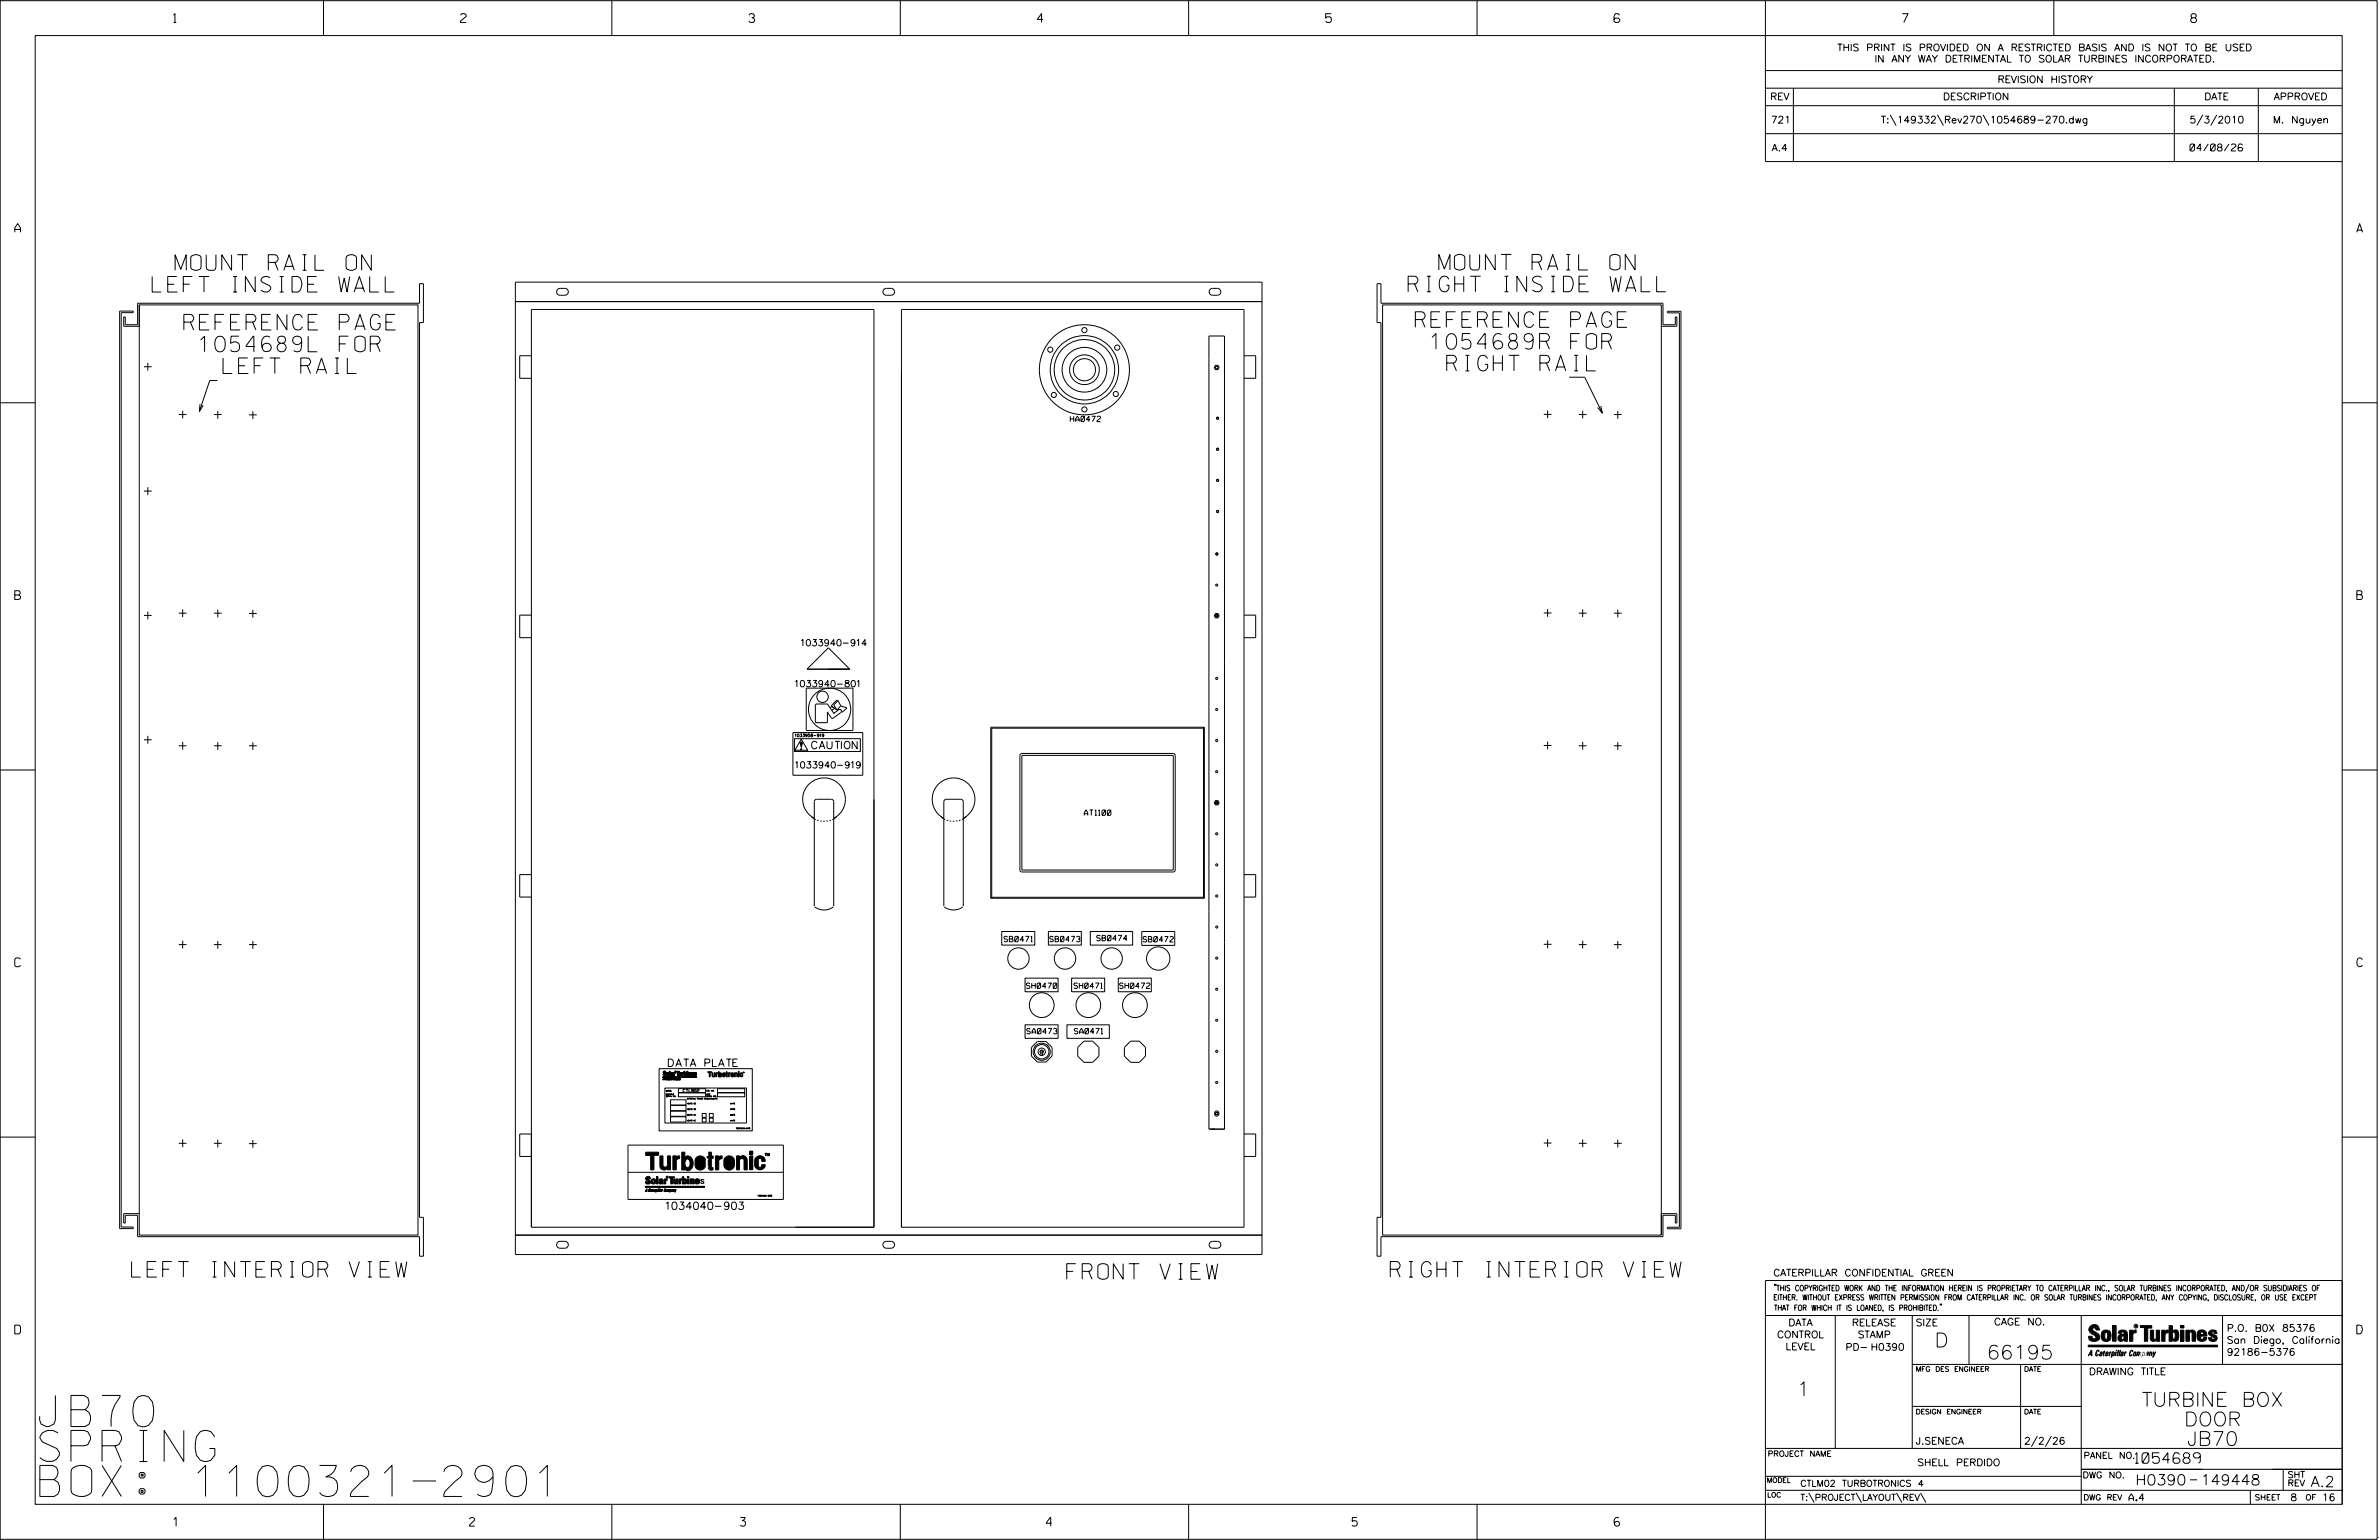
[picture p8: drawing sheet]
<svg xmlns="http://www.w3.org/2000/svg" width="864mm" height="559mm" viewBox="0 0 864 559" stroke-linecap="round" stroke-linejoin="round" font-family="sans-serif">
<defs><g id="words">
<g font-size="11.3">
<text x="14.5" y="517.6">JB70</text>
<text x="14.5" y="530.3">SPRING</text>
<text x="14.5" y="543">BOX: 1100321-2901</text>
</g>
<g font-size="5.6">
<text x="63.6" y="98.1">MOUNT RAIL ON</text>
<text x="522.3" y="98">MOUNT RAIL ON</text>
<text x="55.3" y="106">LEFT INSIDE WALL</text>
<text x="511.2" y="105.9">RIGHT INSIDE WALL</text>
<text x="66.8" y="119.7">REFERENCE PAGE</text>
<text x="513.8" y="118.8">REFERENCE PAGE</text>
<text x="72.4" y="127.6">1054689L FOR</text>
<text x="519.4" y="126.7">1054689R FOR</text>
<text x="81" y="135.5">LEFT RAIL</text>
<text x="525.2" y="134.6">RIGHT RAIL</text>
<text x="47.8" y="463.4">LEFT INTERIOR VIEW</text>
<text x="387.2" y="464.2">FRONT VIEW</text>
<text x="504.7" y="463.4">RIGHT INTERIOR VIEW</text>
</g>
<g font-size="5.1">
<text x="702.3" y="488.8">D</text>
<text x="721.2" y="493.2">66195</text>
<text x="652.2" y="506.5">1</text>
<text x="777.5" y="510.3">TURBINE BOX</text>
<text x="792.8" y="517.4">DOOR</text>
<text x="793.9" y="524.5">JB70</text>
</g>
<g font-size="3.8">
<text x="775.1" y="531">1054689</text>
<text x="775.2" y="538.9">H0390</text>
<text x="798.8" y="538.9">149448</text>
<text x="838.8" y="539.5">A.2</text>
</g>
<g font-size="3.2">
<text x="63" y="8.2">1</text>
<text x="167.2" y="8.2">2</text>
<text x="271.8" y="8.2">3</text>
<text x="376.5" y="8.2">4</text>
<text x="481.2" y="8.2">5</text>
<text x="690.6" y="8.2">7</text>
<text x="795.3" y="8.2">8</text>
<text x="5.4" y="84.3">A</text>
<text x="855.5" y="84.3">A</text>
<text x="5.4" y="217.5">B</text>
<text x="855.6" y="217.5">B</text>
<text x="5.4" y="350.8">C</text>
<text x="855.6" y="350.8">C</text>
<text x="5.4" y="484">D</text>
<text x="855.6" y="484">D</text>
<text x="62.8" y="553.8">1</text>
<text x="170.4" y="553.8">2</text>
<text x="268.8" y="553.8">3</text>
<text x="379.8" y="553.8">4</text>
<text x="490.8" y="553.8">5</text>
<text x="585.9" y="553.8">6</text>
</g>
<g font-size="2.7">
<text x="294.6" y="271.7">CAUTION</text>
<text x="242.6" y="387">DATA PLATE</text>
<text x="241.8" y="438.9">1034040-903</text>
</g>
<g font-size="2.5">
<text x="666.9" y="18.5">THIS PRINT IS PROVIDED ON A RESTRICTED BASIS AND IS NOT TO BE USED</text>
<text x="680.5" y="22.6">IN ANY WAY DETRIMENTAL TO SOLAR TURBINES INCORPORATED.</text>
<text x="725.1" y="30">REVISION HISTORY</text>
<text x="642.6" y="36.3">REV</text>
<text x="705.3" y="36.3">DESCRIPTION</text>
<text x="800.2" y="36.3">DATE</text>
<text x="825.4" y="36.3">APPROVED</text>
<text x="642.9" y="44.7">721</text>
<text x="682.8" y="44.7">T:\149332\Rev270\1054689-270.dwg</text>
<text x="794.8" y="44.7">5/3/2010</text>
<text x="825.1" y="44.7">M. Nguyen</text>
<text x="643.2" y="54.8">A.4</text>
<text x="795" y="54.8">04/08/26</text>
<text x="643.8" y="463">CATERPILLAR CONFIDENTIAL GREEN</text>
<text x="645.1" y="485.5">CONTROL</text>
<text x="649.2" y="481.1">DATA</text>
<text x="672.3" y="481.1">RELEASE</text>
<text x="674.4" y="485.5">STAMP</text>
<text x="695.4" y="481.1">SIZE</text>
<text x="723.8" y="480.8">CAGE NO.</text>
<text x="808.4" y="483.1">P.O. B0X 85376</text>
<text x="648.2" y="489.8">LEVEL</text>
<text x="669.9" y="490">PD- H0390</text>
<text x="808.4" y="487.5">San Diego, California</text>
<text x="808.4" y="491.8">92186-5376</text>
<text x="758.3" y="498.9">DRAWING TITLE</text>
<text x="695.4" y="524.1">J.SENECA</text>
<text x="734.8" y="524.1">2/2/26</text>
<text x="696" y="531.9">SHELL PERDIDO</text>
<text x="772.8" y="544.6">A.4</text>
<text x="831.4" y="544.6">8</text>
<text x="842.9" y="544.6">16</text>
</g>
<g font-size="2.3">
<text x="290.9" y="234.4">1033940-914</text>
<text x="288.7" y="249.2">1033940-801</text>
<text x="288.8" y="278.7">1033940-919</text>
<text x="756.4" y="529.2">PANEL NO.</text>
<text x="653.5" y="539.4">CTLM02 TURBOTRONICS 4</text>
<text x="756" y="536.3">DWG NO.</text>
<text x="830.4" y="539.3">REV</text>
<text x="830.4" y="536.2">SHT</text>
<text x="653.5" y="544.5">T:\PROJECT\LAYOUT\REV\</text>
</g>
<g font-size="2">
<text x="388.5" y="153">HA0472</text>
<text x="393.6" y="295.9">AT1100</text>
<text x="364.5" y="341.7">SB0471</text>
<text x="381.1" y="341.7">SB0473</text>
<text x="398.1" y="341.4">SB0474</text>
<text x="414.9" y="341.8">SB0472</text>
<text x="372.6" y="358.7">SH0470</text>
<text x="389.8" y="358.7">SH0471</text>
<text x="406.4" y="358.7">SH0472</text>
<text x="372.7" y="375.1">SA0473</text>
<text x="390" y="375.1">SA0471</text>
<text x="643.8" y="468.4">&quot;THIS COPYRIGHTED WORK AND THE INFORMATION HEREIN IS PROPRIETARY TO CATERPILLAR INC., SOLAR TURBINES INCORPORATED, AND/OR SUBSIDIARIES OF</text>
<text x="643.8" y="471.8">EITHER. WITHOUT EXPRESS WRITTEN PERMISSION FROM CATERPILLAR INC. OR SOLAR TURBINES INCORPORATED, ANY COPYING, DISCLOSURE, OR USE EXCEPT</text>
<text x="644" y="475.6">THAT FOR WHICH IT IS LOANED, IS PROHIBITED.&quot;</text>
<text x="641.7" y="528.5">PROJECT NAME</text>
<text x="756.3" y="544.3">DWG REV</text>
<text x="818.5" y="544.3">SHEET</text>
<text x="836.9" y="544.3">OF</text>
</g>
<g font-size="1.8">
<text x="695.4" y="497.6">MFG DES ENGINEER</text>
<text x="734.8" y="497.6">DATE</text>
<text x="695.4" y="513.1">DESIGN ENGINEER</text>
<text x="734.8" y="513.1">DATE</text>
<text x="641.3" y="538">MODEL</text>
<text x="641.5" y="543.3">LOC</text>
</g>
<text font-size="1.1" x="248" y="396.3">CTLM02</text>
<text font-size="1" x="288.6" y="267.4">1033958-919</text>
<text font-size=".9" x="775.1" y="481.7">R</text>
<text font-size=".5" x="267.1" y="409.7">1034040-916</text>
<g font-size=".4">
<text x="241.7" y="396">MODEL</text>
<text x="241.7" y="397.3">CONSOLE</text>
<text x="241.7" y="398">SERIAL NO.</text>
<text x="249.4" y="398.9">EXTERNAL POWER REQUIREMENTS</text>
<text x="249.4" y="400.6">VOLTS DC</text>
<text x="256.4" y="396">S.O. NO.</text>
<text x="256.4" y="397.3">UNIT</text>
<text x="265.1" y="400.6">AMPS</text>
<text x="249.4" y="402.7">VOLTS DC</text>
<text x="249.4" y="404.8">VOLTS AC</text>
<text x="249.4" y="406.8">VOLTS AC</text>
<text x="265.1" y="402.7">AMPS</text>
<text x="265.1" y="404.8">AMPS</text>
<text x="265.1" y="406.8">AMPS</text>
</g>
<text font-size=".2" x="245" y="388.9">R</text>
</g></defs>
<g fill="none" stroke="#000" stroke-width=".36">
<path d="M.1 .2h862.8v558.4h-862.8zM12.8 12.9h837.4v533h-837.4zM117.4 .2v12.7M222.1 .2v12.7M326.8 .2v12.7M431.5 .2v12.7M536.2 .2v12.7M587.9 5.5l-.5-.5h-1l-.5 1v1.7l.5 .4h1l.6-.4v-.6l-.6-.5h-1l-.5 .5M640.9 .2v58.4h209.3M745.6 .2v12.7M640.9 25.6h209.3M640.9 32h209.3"/>
<path d="M640.9 38.3h209.3M651 32v26.6M789.3 32v26.6M819.8 32v26.6M640.9 48.5h209.3M686.2 41.7l2.1 3.8M703.3 41.7l2.2 3.8M719.9 41.7l2.1 3.8M799.6 41.7l-2.1 3.8M804.7 41.7l-2.2 3.8M43.4 112.9h5v.6h-4.4v331.7h4.4v.6h-5zM50.6 110.6h101.1v337.6h-101.1z"/>
<path d="M50.6 110.6v7.8h-5.7v-3.4h.6v2.8h4.5v-7.8h102.3v-7.1h1.4v14.2h-1.4v324.6h1.4v14.1h-1.4v-7.1h-102.3v-7.7h-4.5v2.8h-.6v-3.4h5.7M187.1 109.4h271v338.8h-271zM187.1 102.4h271v7h-271zM192.9 112.3h124.4v333h-124.4zM202.6 104.9l2.4-.3a1.25 1.25 0 0 1 1.3 1.3 1.25 1.25 0 0 1-1.3 1.2h-1.7a1.26 1.26 0 0 1-1.2-.8 1.26 1.26 0 0 1 .5-1.4zM321 104.9l2.5-.3a1.25 1.25 0 0 1 1.2 1.3 1.25 1.25 0 0 1-1.2 1.2h-1.8a1.25 1.25 0 0 1-1.1-.8 1.25 1.25 0 0 1 .4-1.4zM327.2 112.3h124.4v333h-124.4zM439.4 104.9l2.5-.3a1.25 1.25 0 0 1 1.3 1.3 1.25 1.25 0 0 1-1.3 1.2h-1.7a1.25 1.25 0 0 1-1.2-.8 1.25 1.25 0 0 1 .4-1.4zM501.9 110.6h101.2v337.6h-101.2zM603.1 118.4h5.6v-3.4h-.5v2.8h-4.5v-7.8h-102.4v-7.1h-1.4v14.2h1.4v324.6h-1.4v14.1h1.4v-7.1h102.4v-7.7h4.5v2.8h.5v-3.4h-5.6v7.8M605.3 113h4.9v332.9h-4.9v-.6h4.3v-331.8h-4.3zM52.2 133.1h2.8"/>
<path d="M53.7 131.7v2.8M79 138.1h-2.9l-3.7 11.2M192.9 129.1h-4.2v8.2h4.2M438.9 121.9h5.6v287.8h-5.6zM441.2 132.6h.9l.5 .7-.5 .8h-.9l-.4-.8zM451.6 129.1h4.2v8.2h-4.2M569.6 136.9h5.7l6.4 13M.1 146.2h12.7M64.9 150.4h2.8M66.3 149v2.8M72.6 146.6l-.2 2.7 1.4-2.3M77.6 150.4h2.9"/>
<path d="M79.1 149.1v2.8M90.4 150.5h2.8M91.8 149.2v2.8M560.4 150.4h2.8M561.8 148.9v2.8M573.1 150.4h2.8M574.5 149v2.8M581.1 147.3l.6 2.6-1.7-2M585.9 150.4h2.8M587.3 149.1v2.8M850.2 146.2h12.7M52.2 178.2h2.8"/>
<path d="M53.7 176.8v2.8M52.2 223.3h2.8M53.7 221.9v2.8M64.9 222.5h2.8M66.3 221.1v2.8M77.6 222.5h2.9M79.1 221.2v2.8M90.4 222.6h2.8M91.8 221.3v2.8M192.9 223.2h-4.2v8.2h4.2M300.7 235.1l7.8 7.7h-15.6zM441.2 222.6h.9l.5 .8-.5 .8h-.9l-.4-.8z"/>
<path d="M451.6 223.2h4.2v8.2h-4.2M560.4 222.4h2.8M561.8 221v2.8M573.1 222.5h2.8M574.5 221.1v2.8M585.9 222.5h2.8M587.3 221.2v2.8M292.7 249.7h16.9v15.4h-16.9zM296.6 255.4h3.8l2.4 3.6M296.7 255.4l-.7 .5v6.3h4.4v-3.9M300.3 258.3l1.7 2.4 3.2-2.1a.65 .65 0 0 0 .1-1 .65 .65 0 0 0-1 .1l-1.7 1.1M301.3 256.7l.8-.3 .9 .7-1.1 .6"/>
<path d="M303.8 257.6l.4 .2M304.1 254.4l-.3-.4-2.1 2.1 2.1 1.5M305.2 256.1l-1.4 1.5M305.2 256.1l-1-1.9-1.6 1.6 1.2 1.8M305.2 256.1l2.2 .8-1.7 1.6M.1 279.4h12.7M52.2 268.4h2.8M53.7 267v2.8M64.9 270.6h2.8M66.3 269.2v2.8M77.6 270.6h2.9M79.1 269.3v2.8"/>
<path d="M90.4 270.6h2.8M91.8 269.3v2.8M287.8 265.8h25.4v15.5h-25.4zM288.4 268h23.9v4.7h-23.9zM290.7 271.9l.1 .1M290.7 271.8l.3 .2M290.7 271.9l.1-.2 .2 .3M290.7 271.9v.1M290.8 272l.3-.2zM290.8 271.8l.2 .2M290.9 268.2l2.3 4h-4.7zM290.9 271.7l-.2 .3"/>
<path d="M291 271.9l-.3 .1M291 272h.1M291.1 271.9l-.1 .1M291.3 269.8l-.8 .5M370.4 273.6l.5-.2h55l.5 .2 .2 .5v41.6l-.2 .5-.5 .2h-55l-.5-.2-.2-.5v-41.6zM370.9 274.1h55v41.6h-55zM436.9 264.2v61.4M436.9 264.2h-76.9v61.4M437.2 263.9l-.3 .3M437.2 263.9v62M437.2 263.9h-77.5v62M560.4 270.5h2.8"/>
<path d="M561.8 269.1v2.8M573.1 270.6h2.8M574.5 269.2v2.8M585.9 270.6h2.8M587.3 269.3v2.8M850.2 279.4h12.7M294.5 296.3l1.6 1.1M295.6 296.9a7.8 7.8 0 0 1-2.5-11.8 7.8 7.8 0 0 1 12 0 7.8 7.8 0 0 1-2.5 11.8M296.7 297.6l.5 .1M297.7 297.9l.6 .1M298.8 298h.6M300.5 297.9l-.5 .1"/>
<path d="M301.6 297.6l-.5 .1M303.7 296.3l-1.5 1.1M341.5 296.3l1.6 1.1M342.6 296.9a7.8 7.8 0 0 1-2.5-11.8 7.8 7.8 0 0 1 12.1 0 7.8 7.8 0 0 1-2.5 11.8M343.6 297.6l.6 .1M344.7 297.9l.6 .1M345.9 298h.5M347.6 297.9l-.6 .1M348.7 297.6l-.6 .1M350.8 296.3l-1.6 1.1M441.2 290.5h.9l.5 .8-.5 .8h-.9l-.4-.8zM192.9 317.4h-4.2v8.1h4.2"/>
<path d="M451.6 317.4h4.2v8.1h-4.2M295.6 328.8v-37.9l.3-.6 .6-.3h5.3l.6 .3 .2 .6v37.9M295.7 329.1a5.6 5.6 0 0 0 6.8 0M342.6 328.8v-37.9l.3-.6 .6-.3h5.3l.6 .3 .3 .6v37.9M342.8 329.1a5.6 5.6 0 0 0 6.7 0M359.7 325.9h77.5M360 325.6l-.3 .3M360 325.6h76.9M363.6 338h12v4.9h-12zM380.6 338h11.9v4.9h-11.9zM395.8 338h15.4v4.9h-15.4zM414.5 338h11.9v5h-11.9z"/>
<path d="M436.9 325.6l.3 .3M64.9 342.8h2.8M66.3 341.3v2.9M77.6 342.8h2.9M79.1 341.5v2.8M90.4 342.8h2.8M91.8 341.5v2.8M372.1 354.9h12v5h-12zM389 354.9h12v5h-12zM405.9 354.9h12v5h-12zM560.4 342.7h2.8M561.8 341.2v2.9"/>
<path d="M573.1 342.8h2.8M574.5 341.3v2.9M585.9 342.8h2.8M587.3 341.5v2.8M372.1 371.9h12v4.9h-12zM387.3 371.9h15.4v4.9h-15.4zM239.3 387.8h33.8v22.6h-33.8zM240.6 390.8l12.3 .1zM240.6 390.7l12.3 .2zM240.7 390.7l12.2 .2zM240.7 390.8h12.2M240.8 388.8h.8l.1 .3-.5-.2-.2 .2 .6 .4-.1 .6h-.8v-.4l.5 .3 .2-.2-.7-.7z"/>
<path d="M240.9 391.3v.5h-.3zM240.9 391.3l-.2 .4zM240.9 391.2l.1 .6h-.4zM240.9 391.3l-.1 .3zM241.4 394.8h29.6v12.7h-29.6zM241.9 391.7h.1M241.8 391.5l.2-.1-.1 .4-.2-.1 .2-.3zM241.8 391.5l.1 .3h-.2zM241.9 391.6h.1M242.1 391.4v.4zM242.1 391.3v.5zM242.3 391.6h.1"/>
<path d="M242.3 390v-.9l.3 .1 .1 .9-.4 .2 .4-.2 .1-.4-.1-.3-.4-.2v.9M242.4 391.4l-.1 .4zM242.3 391.5h.1M242.4 391.4v.4zM242.6 391.4v.4zM242.7 391.4l-.1 .4zM242.9 391.4l.2 .3-.4 .3zM242.9 391.5v.3zM242.9 388.8h.3v1.4h-.3zM242.9 391.4l.2 .2-.3 .3zM243 388.7h.3v1.5h-.3zM243 391.4v.3z"/>
<path d="M243.2 391.4l-.1 .4zM243.3 391.3h.1M243.3 391.4l-.1 .4zM243.4 399.1h5.6v1.9h-5.6zM243.5 391.3l-.2 .5zM243.5 391.2l-.2 .6zM243.5 389.3h.8l.1 .9h-.3l-.1-.9zM243.6 391.3l-.1 .5zM243.7 391.2l-.2 .6zM243.7 391.5l.2-.1-.1 .4zM243.7 391.7l.2-.1zM243.7 391.7l.2-.2z"/>
<path d="M243.7 391.5l.2-.1v.4zM244 389.6v-.2h-.5l.7-.1 .1 .9h-.3v-.6M244 389.9h-.3l.3-.3h-.4l-.2 .5h.7M244.1 389.9h-.4l.4-.4-.5 .1-.1 .4h.6M244.1 391.4l-.1 .4zM244.5 389.2h.6l-.3 1h-.3zM244.5 389.1h.7l-.3 1.1h-.4zM244.7 391.3l.1 .1h-.2v.5zM244.7 391.2l.2 .2-.2-.1-.1 .5zM245 391.5l-.1 .3zM245 391.4v.3zM245 388.7h.3v.2h-.3z"/>
<path d="M245.3 391.4l.3 .1-.1 .3v-.3l-.3 .3zM245.3 391.4h.3v.4v-.4l-.4 .4zM245.5 388.8h1.1v.2h-.4v1.2h-.3v-1.2h-.4zM245.5 388.7h1.2v.3h-.4v1.2h-.4v-1.2h-.4zM245.8 391.4l.2 .3-.4 .3zM245.8 391.5l.1 .3zM245.9 391.4l-.1 .3zM246.1 391.7l.1-.1zM246.1 391.7l.2-.2zM246.1 391.5l.1 .3h-.2zM246.2 391.4l.1 .4-.2-.1zM246.3 395h9.8v1.5h-9.8z"/>
<path d="M246.3 396.6h9.8v1.4h-9.8zM246.5 391.4l.1 .4v-.3l-.3 .3zM246.5 389.2h.3l.1 .9 .1-.9h.4v1h-.8zM246.5 389.1h.3l.1 .9 .2-.9h.3v1.1l-.8-.1zM246.5 391.4l.1 .4v-.4l-.2 .4zM246.7 391.4l.1 .4 .2-.4-.3 .6zM246.8 391.4v.3l.2-.3-.3 .5zM247.5 389.2h.7l-.3 1h-.4zM247.6 389.1h.6l-.3 1.1h-.3zM248.2 388.8h.4v1.4h-.4zM248.3 388.7h.3v1.5h-.3zM248.6 389.3l.5 .1-.1 .8-.4-.1v-.2l.2 .1v-.5h-.2z"/>
<path d="M248.7 389.1l.5 .2-.1 .9-.5-.1v-.3l.2 .1zM249.3 389.2h.4v1h-.4zM249.3 388.8l.4 .2zM249.4 389.1h.3v1.1h-.3zM249.4 388.7l.3 .2zM249.8 389.2l.8 .1 .1 .9h-.3v-.8h-.2v.8h-.4zM249.9 389.1l.8 .1 .1 1h-.4v-.9l-.2 .9h-.3zM250.9 389.4l.5-.2-.1 .9 .5-.2a.53 .53 0 0 1-.8 .3 .53 .53 0 0 1-.1-.8zM251 389.3l.4-.2-.1 .9 .5-.1a.52 .52 0 0 1-.7 .2 .52 .52 0 0 1-.1-.8zM251.4 389.2l.3 .2 .1 .4h-.6l.3-.2zM251.4 389.1l.4 .2v.4h-.6l.3-.1zM252 389.4l.7-.1 .1 .2h-.5l.5 .5a.46 .46 0 0 1-.4 .3 .46 .46 0 0 1-.4-.4l.5 .1z"/>
<path d="M252.1 389.2h.6l.2 .3-.6-.1 .6 .5a.46 .46 0 0 1-.5 .3 .46 .46 0 0 1-.4-.3h.6l-.6-.4zM256.8 397.6h-.3l.3 .3h-.3M256.9 397.8h.2M257 388.9h1.3v.3h-.5v1.5h-.3v-1.5h-.5zM257.1 388.9l-.1 .1M257.2 397.5h-.3v.5h.3M257.3 397.8l.3-.1-.3-.2v.5M257.5 397.8l.1 .2M257.8 397.5v.5M257.8 390.2l-.3 .4M257.9 398l.1-.5 .2 .5M257.9 397.9h.2"/>
<path d="M258.3 397.5v.5h.3M258.4 389.3h.4l.1 1.1 .3-.1 .1-1h.3v1.4l-1-.1zM259.1 390.4v.1M259.4 397.5v.5l-.3-.5v.5M259.9 389.3h.7v.3l-.4 .1v1h-.3zM260 397.9h.1M260.2 389.9l-.3 .4M260.5 395h9.8v1.5h-9.8zM260.5 396.6h9.8v1.4h-9.8zM260.8 388.9h.3v.6a.72 .72 0 0 1 1 .4 .72 .72 0 0 1-.5 .9h-.8zM262.3 389.5l.5-.2 .4 .2 .1 .8-.3 .4-.7-.1zM262.7 389.6l.3 .1-.2 .8z"/>
<path d="M263 390.3h.1M263.6 388.9h.3l.2 .4-.1 1.5-.4-.3zM264.1 390.5h.1M264.4 389.3h.7v.3l-.3 .1v1h-.4zM265.4 389.5l.5-.2 .5 .4v.6l-.3 .4h-.5l-.3-.4zM265.7 389.6l.3 .1-.1 .8zM266 390.3h.1M266.6 389.3l1.1 .1 .1 1.3h-.4v-1l-.2-.2-.2 .2-.1 1h-.3zM267.8 389.7h.1M268 388.8h.4v.3h-.4zM268 389.3h.4v1.4h-.4zM268.4 390.1l-.4 .3"/>
<path d="M268.6 390.3h.1M269.1 390.7h.1M269.3 390.3h-.3v-.7h.3v.3l.4-.2-.6-.4-.5 .4v.6M269.3 390.3l.4-.1-.6 .5-.5-.4M269.3 390.3h.1M269.8 389v.3l-.1-.3M269.9 389v.3h.3v-.3l-.2 .2-.3-.2h.2M269.9 389l.1 .3M270.1 389v.3M377.9 381.1v1.8M377.9 382.2a.62 .62 0 0 1-.2-1 .62 .62 0 0 1 .9 0 .62 .62 0 0 1-.2 1M378.4 381.1v1.8"/>
<path d="M.1 412.6h12.7M64.9 414.9h2.8M66.3 413.5v2.8M77.6 414.9h2.9M79.1 413.6v2.8M90.4 415h2.8M91.8 413.7v2.8M192.9 411.5h-4.2v8.1h4.2M228 415.5h56.4v19.7h-56.4zM234.4 418.1h4.7v1.1h-1.7v5.3h-1.2v-5.2h-1.8zM237.4 419.8l-1.2 1.2M239.1 418.1l-1.2 1.1"/>
<path d="M239.5 419.4h1.2v3.3a.82 .82 0 0 0 .9 .8 .82 .82 0 0 0 .7-1v-3.1h1.1v5.1h-1.1v-.7a1.46 1.46 0 0 1-1.7 .7 1.46 1.46 0 0 1-1.1-1.6zM243.4 405.2h5.6v1.9h-5.6zM243.4 403.2h5.6v1.9h-5.6zM243.4 401.1h5.6v1.9h-5.6zM244.9 419.4l-.6 .6M247.5 418.1h1.1v2.1a1.59 1.59 0 0 1 1.8-.6 1.59 1.59 0 0 1 1.1 1.6 2.7 2.7 0 0 1-1.9 3.6l-1-.6v.3h-1.1zM254.9 405.7h1.4v1.4h-1.4zM254.9 404h1.4v1.4h-1.4zM257.1 418.1h1.1v1.4h.6v.8h-.6v3.1l.6 .2v.9a1.15 1.15 0 0 1-1.7-.9M257.5 405.7h1.4v1.4h-1.4zM257.5 404h1.4v1.4h-1.4zM259.7 419.4h1.2v.5l.6-.4 .6-.1v1l-.7 .2-.5 .5v3.4h-1.2z"/>
<path d="M263.3 420a1.97 1.97 0 0 1 3.3 .9v2.2a1.97 1.97 0 0 1-1.9 1.5 1.97 1.97 0 0 1-1.9-1.5v-2.2zM267.4 419.4h1.1v.8a1.48 1.48 0 0 1 1.7-.8 1.48 1.48 0 0 1 1.1 1.6v3.5h-1.2v-3.6a.85 .85 0 0 0-1-.5 .85 .85 0 0 0-.6 1v3.1h-1.1zM272.2 419.4h1.1v5h-1.1zM272.2 417.7h1.1v1.1h-1.1zM273.2 419.4l-1 1.1M277.7 418.6l.7-.1-.3 .1v.8l-.2-.8-.2 .1M278.5 418.5h.2l.2 .7 .2-.7h.2v.9l-.1-.7-.2 .7-.3-.7-.2 .7zM441.2 403.2h.9l.5 .9-.5 .9h-.9l-.4-.9zM451.6 411.5h4.2v8.1h-4.2M560.4 414.8h2.8M561.8 413.3v2.9M573.1 414.9h2.8"/>
<path d="M574.5 413.5v2.8M585.9 414.9h2.8M587.3 413.6v2.8M850.2 412.6h12.7M228 425.4h56.4M234.2 430.5h21.5v.3h-21.5zM234.3 430.5h21.5v.3h-21.5zM234.3 430.6h21.4M234.5 427.2a.98 .98 0 0 1 1.4-.1l.2 .6-1.1-.3a.93 .93 0 0 0 1 1l.2 .5a.96 .96 0 0 1-1 .8 .96 .96 0 0 1-.9-.9h.6l.3 .5 .3-.4-.1-.2a1.01 1.01 0 0 1-.9-1.5zM234.8 431.4l.1 1-.1-.3-.6 .3zM234.8 431.5v.5h-.3zM235.6 431.6l.5-.1-.4 .1-.2 .6 .4-.1-.3 .3z"/>
<path d="M236.3 431.7h.3l-.1 .7-.4-.1 .4-.5zM236.3 432v.3zM236.9 431.6l.2 .1-.3 .7zM237.2 429.3l.3-.7-.3-.9 .7 .3 .2 .7-.2 .7-.7 .2M237.2 431.7l.4 .1v.2h-.4l.1 .3 .2-.1-.2 .2zM237.3 431.8l.2 .2zM237.8 431.7h.3l-.4 .7zM238.3 431.7h.2a.34 .34 0 0 1 .1 .4 .34 .34 0 0 1-.4 .2l-.2 .3zM238.3 427h.6v2.6h-.6zM238.3 431.8h.2l-.2 .5zM238.9 431.7l-.2 .7zM239 431.5h.1"/>
<path d="M239.3 431.4l-.3 1zM239.4 427.9l.3-.1a.77 .77 0 0 1 1 .5l.1 1.3h-.5l-.1-1.5-1 .2zM239.6 431.4l-.3 1zM239.8 431.7h.3l-.1 .7-.4-.1 .4-.4zM239.8 432l-.1 .3zM240.2 429l-.1 .2h-.4l.5-.8-.7 .1-.3 .8 .3 .3 .8-.3M240.3 431.7h.3l-.4 .7zM241.1 427.8h.6v.2l.5-.3v.5l-.4 .1-.1 1.3h-.6zM241.3 431.4l.4 .3-.4-.1-.2 .6 .4-.1-.3 .3-.1-.2zM241.9 431.8h.2l-.2 .5zM242 427.1l.3-.1-.3-.1v.4M242.2 427.1l.1 .2"/>
<path d="M242.4 431.7h.6l-.1 .7v-.7l-.3 .7v-.7l-.3 .7zM242.8 427h2v.4h-.7v2.2h-.6v-2.2h-.7zM243.3 431.7l.4 .2-.6 .7zM243.4 431.8l.2 .3-.3 .2zM243.9 431.7h.3l-.1 .7-.3-.1 .4-.4zM243.9 432v.3zM244.5 431.7h.3l-.1 .7v-.7l-.4 .7zM244.5 427.8h.6l.2 1.5 .2-1.5h.6v1.8l-.6-.2a.57 .57 0 0 1-1-.2zM245 431.7l.1 .5 .4-.5-.6 .9zM245.5 421.1v3.4h-1.2v-5.1h1.2v.5l.5-.4 .7-.1v1l-.7 .2-.5 .5M246.5 427.8h.5v.2l.5-.3v.5l-.4 .2-.1 1.2h-.5zM247.6 427h.6v2.6h-.6z"/>
<path d="M248.2 428l.8-.3 .2 .3-.1 1.5-.9-.1v-.5l.2 .4 .3-.6-.1-.5-.2-.1-.2 .2zM249.1 420.7a1.05 1.05 0 0 1 1.2 .2 1.05 1.05 0 0 1 .2 1.2 1.09 1.09 0 0 1-.3 1.2 1.09 1.09 0 0 1-1.1 .2 2.28 2.28 0 0 1 0-2.8zM249.6 427.8h.5v1.8h-.5zM249.6 427h.5v.4h-.5zM250.5 427.8h1.4l.1 1.8h-.5l-.1-1.5-.4 .1v1.4h-.5zM252.6 427.9l.5-.2v.4a.68 .68 0 0 0 .2 1.2v-.3h.6a.92 .92 0 0 1-1.3 .5 .92 .92 0 0 1-.2-1.5zM253.1 427.7a.76 .76 0 0 1 .8 1.1h-1.1v-.3h.6zM255.9 420.9v2.2M256.1 420.9a1.98 1.98 0 0 0-1.9-1.5 1.98 1.98 0 0 0-1.9 1.5v2.2a1.97 1.97 0 0 0 1.9 1.5 1.97 1.97 0 0 0 1.9-1.5M257.1 420.9v2.1M264.3 420.5l.7-.2 .3 .4v2.4a.62 .62 0 0 1-.6 .5 .62 .62 0 0 1-.6-.5zM265.3 423h.1"/>
<path d="M271.3 420.9h.1M274 423.1h.1M275.1 433.7l.1 .4M275.6 424.5h.1M275.9 424.5h.1M276 433.6h.3v.4l-.4 .1M276.5 423v-.4h1.3a1.95 1.95 0 0 1-1.7 1.9 1.95 1.95 0 0 1-2.1-1.4M276.5 423a.62 .62 0 0 1-.6 .6 .62 .62 0 0 1-.6-.6v-2.1a.62 .62 0 0 1 .6-.6 .62 .62 0 0 1 .6 .6v.5h1.3a1.93 1.93 0 0 0-1.7-2 1.93 1.93 0 0 0-2.1 1.5v2.2M276.5 423h.1M276.8 434h-.4l.2-.4v.5M277.7 434h-.3l.2-.4v.5M278.3 433.9h.4"/>
<path d="M279.2 433.8l-.2 .2-.1-.3h.3v.4h-.3M279.9 433.6h.2v.5h-.3M187.1 448.2h271v7h-271zM202.6 450.7l2.4-.3a1.25 1.25 0 0 1 1.3 1.3 1.25 1.25 0 0 1-1.3 1.2h-1.7a1.26 1.26 0 0 1-1.2-.8 1.26 1.26 0 0 1 .5-1.4zM321 450.7l2.5-.3a1.25 1.25 0 0 1 1.2 1.3 1.25 1.25 0 0 1-1.2 1.2h-1.8a1.25 1.25 0 0 1-1.1-.8 1.25 1.25 0 0 1 .4-1.4zM439.4 450.7l2.5-.3a1.25 1.25 0 0 1 1.3 1.3 1.25 1.25 0 0 1-1.3 1.2h-1.7a1.25 1.25 0 0 1-1.2-.8 1.25 1.25 0 0 1 .4-1.4zM640.9 477.3h209.3M644.2 466.1l-.1 .4M644.7 466.1l-.2 .4M666.2 477.3v48.3M694.2 477.3v48.3M704.4 473.3l-.1 .4"/>
<path d="M704.8 473.3l-.1 .4M714.8 477.3v17.8M755.5 477.3v68.6M806.8 477.3v17.8M816.5 466l-1.4 3.1M850.2 464.6h-209.3v94M850.2 464.8v81.1M694.2 495.1h156M733.5 495.1v30.5M758.6 481.4a2.02 2.02 0 0 1 3.1-.1l.5 1.3h-1.3l-.2-.6-.4-.2-.6 .1-.1 .4 .4 .7a2.46 2.46 0 0 1 2.2 2.9 2.83 2.83 0 0 1-3.8 .3l-.3-1.3h1.3l.2 .7 .6 .3 .5-.2 .2-.5-.4-.6-1.9-1.2-.4-.9zM759.2 491.3h-.7l.7-1.2v1.9h.2l-.1-2.1-1.3 2.1 .5-.5h.7M761.3 490l.3-.2 .4 .3-.1 .3-.3-.4-.4 .3-.3 1.6h.4l.4-.5-.3 .6-.4 .1-.3-.4z"/>
<path d="M762.6 490.6l.5-.1-.1 1.4h-.9a.74 .74 0 0 1 .9-.8l-.3 .7-.5 .1 .2-.5 .6-.2v-.5l-.7 .2zM763 483.2a2.17 2.17 0 0 1 3.1 0l.3 1.4-.3 1.5a2.17 2.17 0 0 1-3.1 0l-.3-1.5zM763.6 490.5l.4-.4 .2 .6h-.3l-.3 .9 .2 .4-.3-.1zM764.1 483.7l.5-.4 .4 .3v2.2l-.4 .2-.5-.2zM764.6 491.1l.6 .2v-.7l-.4-.1-.4 .6-.1 .8h.6M764.6 491.1l-.1 .8h.4M764.6 482.6v.8M764.8 490.7l.4 .1v.3h-.6zM765 491.5l-.1 .4zM766 490.5l-.5 1.5zM766 490.8l.4-.3-.4 .4M766.9 481h1.3v5.7h-1.3z"/>
<path d="M767 490.8l.5 .1-.3 .8-.4 .2zM767.3 490.5h-.5l-.5 2M767.3 490.5a.8 .8 0 0 1 .2 1 .8 .8 0 0 1-.9 .4l-.1 .6M767.3 490.5l-.1 .2M768.1 490.5l-.4 1.5zM768.2 489.9h.3l-.1 .2h-.2zM769 489.9l-.5 2.1zM769.7 489.9l-.6 2.1zM770.1 491.4l.5-.3-.5 .8zM770.4 491.9h.1M770.6 491.1l.1-.4-.7 .2 .1-.3 .6-.1 .2 .3-.5 1.1M770.6 491.1a.74 .74 0 0 0-.8 .8h.6"/>
<path d="M771 484.8h-.7l-.3 .6 .4 .7 .5-.3 .1-2.4h-.8l-.1 .4h-1.2a1.71 1.71 0 0 1 1.8-1.3 1.71 1.71 0 0 1 1.6 1.4v2.8h-1.1l-.1-.6M771 484.2l-1.5 .1a1.41 1.41 0 0 0 0 2.4l.5 .1 1.1-.7M771.2 486.1h-.1M771.4 490.5l.1 .3 .4-.3-.9 1.5zM771.5 490.8h.1M773 482.7h1.2v.5l.5-.5 .7-.1v1h-.6l-.5 .4-.1 2.7h-1.2zM773.3 490.3l.6-.4 .4 .2-.1 .4-.3-.4a1.28 1.28 0 0 0-.5 1.8l.6-.4-.1 .4-.8 .1zM774.7 490.8l.5-.3a.88 .88 0 0 1 .2 .9 .88 .88 0 0 1-.7 .7l-.2-.2zM774.8 490.9h.5l-.3 1h-.3l-.2-.2zM775.2 490.5l-.1 .2M776.8 481h4.3v.9h-1.5v4.8h-1.3M776.8 490.6l-.8 .2v-.3l-.4 1.5 .8-1.3v1.3l.3-1.2"/>
<path d="M779.3 491.1h.4M779.6 490.5h.3l-.3 1.4M779.6 490.7h.2l-.1 .4M779.7 491.1l-.1 .4M779.7 491.1l-.4 .2M780.1 492l.4-1.5 .1 .3 .3-.3 .3 .2-.3 1.3v-1.3l-.7 1.3M780.6 482.7h1.2v2.7l.1 .4 .4 .3 .4-.7v-2.7h1.2l.1 4h-1.3v-.5l-1.1 .6-.7-.3-.3-.7zM781.6 492.5l1-2-.8 1.3-.2-1.3-.2 2M784.7 482.7h1.2v.5l.5-.5 .7-.1v1h-.5l-.6 .4-.1 2.7h-1.2zM787.4 481h1.2v2a1.4 1.4 0 0 1 2.2 .2l.1 1.4-.4 1.9-1.5 .1-.4-.5v-1l.5 .9 .5-.3v-2.1l-.5-.4-.5 .7v2.8h-1.2zM791.5 482.7h1.3v4h-1.3zM791.5 481h1.3v.9h-1.3z"/>
<path d="M793.5 482.7h1.3v.4l.7-.5 1.1 .2 .4 .6v3.3h-1.2l-.3-3.4-.7 .2v3.2h-1.3zM794.8 483.1h.1M797.7 483.2a1.92 1.92 0 0 1 2.4-.5 1.92 1.92 0 0 1 1 2.1h-2.3v.8l.6 .5 .5-.3v-.5h1.2a1.83 1.83 0 0 1-2.1 1.4 1.83 1.83 0 0 1-1.5-2.1zM798.8 484.2v.6M799.1 483.4h.6l.2 .8h-1.1zM804.6 482.9a1.84 1.84 0 0 0-2.9 .8 3.3 3.3 0 0 0 2.2 1.9l-.5 .5-.4-.3-.1-.4h-1.2l.1 .6a1.92 1.92 0 0 0 2.9 .4M804.9 483.8h-1.2l-.2-.6-.5 .1-.1 .3 .1 .3 1.8 .9M805.1 488.1h-47.1v.6h47.1M694.2 510.3h61.3M640.9 525.6h209.2M640.9 535.7h114.6M739.6 521.1l-2.2 3.8"/>
<path d="M744.7 521.1l-2.2 3.8M755.5 533.2h94.7M795 537h2.6M828.8 533.2v7.6M117.4 545.9v12.7M222.1 545.9v12.7M326.8 545.9v12.7M431.5 545.9v12.7M536.2 545.9v12.7M640.9 540.8h209.3M656.6 541.7l2 3.5M673.8 541.7l1.9 3.5"/>
<path d="M688.4 541.7l2 3.5M697.2 541.7l1.9 3.5M816.9 541v4.9M863.5 558h.1"/>
<circle cx="393.6" cy="119.8" r=".93"/>
<circle cx="381.3" cy="126.9" r=".93"/>
<circle cx="393.6" cy="134.2" r="16.4"/>
<circle cx="393.7" cy="134.2" r="8.1"/>
<circle cx="393.7" cy="134.2" r="5.4"/>
<circle cx="393.7" cy="134.2" r="12.4"/>
<circle cx="393.7" cy="134.2" r="11"/>
<circle cx="393.7" cy="134.2" r="4"/>
<circle cx="405.6" cy="126.1" r=".93"/>
<circle cx="441.7" cy="133.4" r=".45"/>
<circle cx="382.5" cy="143.3" r=".93"/>
<circle cx="393.7" cy="148.6" r=".93"/>
<circle cx="405" cy="143" r=".93"/>
<circle cx="442" cy="151.8" r=".38"/>
<circle cx="442" cy="163" r=".38"/>
<circle cx="442" cy="174.3" r=".38"/>
<circle cx="442" cy="185.6" r=".38"/>
<circle cx="441.7" cy="212.3" r=".38"/>
<circle cx="441.7" cy="201" r=".39"/>
<circle cx="441.7" cy="223.4" r=".38"/>
<circle cx="441.7" cy="223.4" r=".45"/>
<circle cx="298.6" cy="252.9" r="2.07"/>
<circle cx="301.1" cy="257.4" r="7.7"/>
<circle cx="441.7" cy="257.4" r=".38"/>
<circle cx="441.7" cy="246.2" r=".39"/>
<circle cx="441.7" cy="268.7" r=".39"/>
<circle cx="441.7" cy="280" r=".39"/>
<circle cx="441.7" cy="291.3" r=".38"/>
<circle cx="441.7" cy="291.3" r=".45"/>
<circle cx="441.7" cy="313.8" r=".39"/>
<circle cx="441.7" cy="302.5" r=".39"/>
<circle cx="441.7" cy="336.4" r=".38"/>
<circle cx="441.7" cy="325.1" r=".39"/>
<circle cx="369.7" cy="347.8" r="3.9"/>
<circle cx="386.6" cy="347.8" r="3.9"/>
<circle cx="403.5" cy="347.8" r="3.9"/>
<circle cx="420.4" cy="347.8" r="4.2"/>
<circle cx="441.7" cy="347.7" r=".39"/>
<circle cx="441.7" cy="359" r=".39"/>
<circle cx="378.2" cy="364.7" r="4.5"/>
<circle cx="395.1" cy="364.7" r="4.5"/>
<circle cx="412" cy="364.7" r="4.5"/>
<circle cx="441.7" cy="370.2" r=".38"/>
<circle cx="241.6" cy="391.6" r=".26"/>
<circle cx="241.6" cy="391.5" r=".26"/>
<circle cx="245" cy="391.7" r=".16"/>
<circle cx="245" cy="391.6" r=".16"/>
<circle cx="259.7" cy="397.7" r=".21"/>
<circle cx="261.4" cy="390.1" r=".4"/>
<circle cx="378.1" cy="381.6" r="3.1"/>
<circle cx="378.1" cy="381.6" r="1.33"/>
<circle cx="378.2" cy="381.7" r="4.1"/>
<circle cx="378.2" cy="381.6" r="2.62"/>
<circle cx="395.1" cy="381.6" r="4.2"/>
<circle cx="412" cy="381.6" r="4.2"/>
<circle cx="441.7" cy="392.8" r=".39"/>
<circle cx="441.7" cy="381.5" r=".39"/>
<circle cx="441.7" cy="404.1" r=".45"/>
<circle cx="241.9" cy="432.1" r=".31"/>
<circle cx="242.2" cy="427.1" r=".34"/>
<circle cx="275.7" cy="433.9" r=".24"/>
<circle cx="277.1" cy="433.9" r=".23"/>
<circle cx="278" cy="433.9" r=".24"/>
<circle cx="279.5" cy="433.9" r=".24"/>
<circle cx="775.4" cy="481.2" r=".69"/>
</g>
<g fill="#000">
<path d="M243 388.7h.3v1.5h-.3zM243.3 391.4l-.1 .4zM243.5 391.2l-.2 .6zM243.7 391.2l-.2 .6zM249.4 389.1h.3v1.1h-.3zM249.4 388.7l.3 .2zM268 389.3h.4v1.4h-.4zM268 388.8h.4v.3h-.4zM272.2 417.7h1.1v1.1h-1.1zM238.3 427h.6v2.6h-.6zM238.9 431.7l-.2 .7zM239.3 431.4l-.3 1z"/>
<path d="M239.6 431.4l-.3 1zM249.6 427.8h.5v1.8h-.5zM249.6 427h.5v.4h-.5zM272.2 419.4h1.1v5h-1.1zM768.1 490.5l-.4 1.5zM768.2 489.9h.3l-.1 .2h-.2zM769 489.9l-.5 2.1zM769.7 489.9l-.6 2.1zM791.5 481h1.3v.9h-1.3zM791.5 482.7h1.3v4h-1.3zM758 488.1h47.1v.6h-47.1z"/>
<path d="M290.5 269.2l.5-.1 .4 .3-.5 2.1-.6-1.8z" fill-rule="evenodd"/>
<path d="M240.9 391.2l-.3 .6h.4zM240.9 391.3l-.1 .3z" fill-rule="evenodd"/>
<path d="M240.8 388.8h.8l.1 .3-.5-.2-.2 .2 .6 .4-.1 .6h-.8v-.4l.5 .3 .2-.2-.7-.7z" fill-rule="evenodd"/>
<path d="M241.4 391.3h.3l-.3 .2 .1 .3z" fill-rule="evenodd"/>
<path d="M241.8 391.5l.1-.1-.2 .3 .2 .1 .1-.4z" fill-rule="evenodd"/>
<path d="M242.1 391.3v.5z" fill-rule="evenodd"/>
<path d="M242.4 391.4v.4z" fill-rule="evenodd"/>
<path d="M241.9 389.3l.4-.2v.9v-.9l.4 .2v.8h-.8z" fill-rule="evenodd"/>
<path d="M242.7 391.4l-.1 .4z" fill-rule="evenodd"/>
<path d="M242.9 391.4l-.1 .5 .3-.3zM243 391.4v.3z" fill-rule="evenodd"/>
<path d="M243.5 389.7l.6-.2-.4 .4 .4 .2-.5 .1z" fill-rule="evenodd"/>
<path d="M243.7 391.5l.2 .3v-.4zM243.7 391.7l.2-.2z" fill-rule="evenodd"/>
<path d="M243.5 389.3h.8l.1 .9h-.3l-.1-.9z" fill-rule="evenodd"/>
<path d="M244.1 391.4l-.1 .4z" fill-rule="evenodd"/>
<path d="M244.5 389.1h.7l-.3 1.1h-.4z" fill-rule="evenodd"/>
<path d="M244.6 391.3h.3l-.3 .5z" fill-rule="evenodd"/>
<path d="M245 391.4v.4l.2-.4zM245 391.4v.3z" fill-rule="evenodd"/>
<path d="M245.3 391.4h.3v.4v-.4l-.4 .4z" fill-rule="evenodd"/>
<path d="M245.8 391.4l-.1 .5 .3-.3zM245.9 391.4l-.1 .3z" fill-rule="evenodd"/>
<path d="M245.5 388.7h1.2v.3h-.4v1.2h-.4v-1.2h-.4z" fill-rule="evenodd"/>
<path d="M246.2 391.4l-.1 .3 .2 .1zM246.1 391.7l.2-.2z" fill-rule="evenodd"/>
<path d="M246.5 389.1h.3l.1 .9 .2-.9h.3v1.1l-.8-.1z" fill-rule="evenodd"/>
<path d="M246.5 391.4l.1 .4v-.4l-.2 .4z" fill-rule="evenodd"/>
<path d="M246.8 391.4v.3l.2-.3-.3 .5z" fill-rule="evenodd"/>
<path d="M247.6 389.1h.6l-.3 1.1h-.3z" fill-rule="evenodd"/>
<path d="M248.3 388.7h.3v1.5h-.3z" fill-rule="evenodd"/>
<path d="M248.6 389.3h.6l-.1 .9-.5-.1v-.3l.2 .1v-.5l-.2 .1z" fill-rule="evenodd"/>
<path d="M249.9 389.1l.8 .1 .1 1h-.4v-.9l-.2 .9h-.3z" fill-rule="evenodd"/>
<path d="M251 389.3l.4-.2-.1 .9 .5-.1a.52 .52 0 0 1-.7 .2 .52 .52 0 0 1-.1-.8z" fill-rule="evenodd"/>
<path d="M251.4 389.1l.4 .2v.4h-.6l.3-.1z" fill-rule="evenodd"/>
<path d="M252.1 389.2h.6l.2 .3-.6-.1 .6 .5a.46 .46 0 0 1-.5 .3 .46 .46 0 0 1-.4-.3h.6l-.6-.4z" fill-rule="evenodd"/>
<path d="M257 388.9h1.3v.3h-.5v1.5h-.3v-1.5h-.5z" fill-rule="evenodd"/>
<path d="M258.4 389.3h.4l.2 1.2 .3-.2v-1h.3v1.4l-1.1-.1z" fill-rule="evenodd"/>
<path d="M259.9 389.3h.7v.3l-.4 .1v1h-.3z" fill-rule="evenodd"/>
<path d="M260.8 388.9h.4v.6a.65 .65 0 0 1 .8 .6 .65 .65 0 0 1-.9 .6l-.3 .1z" fill-rule="evenodd"/>
<path d="M262.4 389.4l.6-.1 .3 .4v.6l-.3 .4-.8-.4z" fill-rule="evenodd"/>
<path d="M263.6 388.9h.3l.2 .4v1.4l-.2 .1-.2-.2-.2-1.1z" fill-rule="evenodd"/>
<path d="M264.4 389.3h.7v.3l-.3 .1v1h-.4z" fill-rule="evenodd"/>
<path d="M265.5 389.4l.6-.1 .3 .4v.8l-.3 .2-.8-.4z" fill-rule="evenodd"/>
<path d="M266.6 389.3h.5a.44 .44 0 0 1 .5 0 .44 .44 0 0 1 .2 .4v1h-.4v-1l-.2-.2-.2 .2-.1 1h-.3z" fill-rule="evenodd"/>
<path d="M268.8 389.4l.6-.1 .3 .4-.4 .2-.1-.4-.2 .1 .1 .9 .6-.3-.3 .5h-.5l-.3-.4z" fill-rule="evenodd"/>
<path d="M269.7 389h.2l-.1 .3z" fill-rule="evenodd"/>
<path d="M269.9 389l.1 .2 .2-.2v.3l-.1-.3-.2 .3z" fill-rule="evenodd"/>
<path d="M234.4 418.1h4.7v1.1h-1.7v5.3h-1.2v-5.2h-1.8z" fill-rule="evenodd"/>
<path d="M239.5 419.4h1.2v3.3a.82 .82 0 0 0 .9 .8 .82 .82 0 0 0 .7-1v-3.1h1.1v5.1h-1.1v-.7a1.46 1.46 0 0 1-1.7 .7 1.46 1.46 0 0 1-1.1-1.6z" fill-rule="evenodd"/>
<path d="M277.7 418.5h.7l-.3 .1v.8z" fill-rule="evenodd"/>
<path d="M278.5 418.5h.2l.2 .7 .2-.7h.2v.9l-.1-.7-.2 .7-.3-.7-.2 .7z" fill-rule="evenodd"/>
<path d="M234.8 431.4l-.6 1 .3-.3 .4 .3zM234.8 431.5v.5h-.3z" fill-rule="evenodd"/>
<path d="M234.5 427.2a.98 .98 0 0 1 1.4-.1l.2 .6-1.1-.3a.93 .93 0 0 0 1 1l.2 .5a.96 .96 0 0 1-1 .8 .96 .96 0 0 1-.9-.9h.6l.3 .5 .3-.4-.1-.2a1.01 1.01 0 0 1-.9-1.5z" fill-rule="evenodd"/>
<path d="M235.6 431.6l.5-.1-.4 .1-.2 .6 .4-.1-.3 .3z" fill-rule="evenodd"/>
<path d="M236.3 431.7l.2 .1-.4 .5 .4 .1 .1-.7zM236.3 432.1l.2-.1-.2 .3z" fill-rule="evenodd"/>
<path d="M236.9 431.6l.2 .1-.3 .7z" fill-rule="evenodd"/>
<path d="M237.2 431.7l.1 .7 .2-.2-.2 .1-.1-.3h.4v-.2zM237.3 431.8l.2 .2z" fill-rule="evenodd"/>
<path d="M236.5 428l.7-.3-.2 .9 .2 .7 .3-.7-.3-.9 .7 .3v1.4l-.7 .2-.7-.2z" fill-rule="evenodd"/>
<path d="M237.8 431.7h.3l-.4 .7z" fill-rule="evenodd"/>
<path d="M238.3 431.7l-.3 .9 .2-.3a.33 .33 0 0 0 .4-.2 .33 .33 0 0 0-.1-.4zM238.3 431.8h.2l-.2 .5z" fill-rule="evenodd"/>
<path d="M239.2 428.8l1-.4v.3l-.5 .3 .2 .3 .3-.3v.4l-.7 .2-.3-.3z" fill-rule="evenodd"/>
<path d="M239.8 431.7l.2 .2-.4 .4 .4 .1 .1-.7zM239.7 432.2l.3-.2z" fill-rule="evenodd"/>
<path d="M239.4 427.9l.3-.1a.77 .77 0 0 1 1 .5l.1 1.3h-.5l-.1-1.5-1 .2z" fill-rule="evenodd"/>
<path d="M240.3 431.7h.3l-.4 .7z" fill-rule="evenodd"/>
<path d="M241.1 427.8h.6v.2l.5-.3v.5l-.4 .1-.1 1.3h-.6z" fill-rule="evenodd"/>
<path d="M241.3 431.4l.4 .3-.4-.1-.2 .6 .4-.1-.3 .3-.1-.2z" fill-rule="evenodd"/>
<path d="M241.8 431.8l.1 .6 .3-.6zM241.9 431.8h.2l-.2 .5z" fill-rule="evenodd"/>
<path d="M242.4 431.7h.6l-.1 .7v-.7l-.3 .7-.1-.6-.2 .6z" fill-rule="evenodd"/>
<path d="M243.3 431.7l-.2 .9 .6-.7zM243.4 431.8l.2 .3-.3 .2z" fill-rule="evenodd"/>
<path d="M242.8 427h2v.4h-.7v2.2h-.6v-2.2h-.7z" fill-rule="evenodd"/>
<path d="M243.9 431.7l.3 .2-.4 .4 .3 .1 .1-.7zM243.9 432v.3z" fill-rule="evenodd"/>
<path d="M244.5 427.8h.6l.2 1.5 .2-1.5h.6v1.8l-.6-.2a.57 .57 0 0 1-1-.2z" fill-rule="evenodd"/>
<path d="M244.5 431.7h.3l-.1 .7v-.7l-.4 .7z" fill-rule="evenodd"/>
<path d="M245 431.7l.1 .5 .4-.5-.6 .9z" fill-rule="evenodd"/>
<path d="M244.3 419.4h1.2v.5l.5-.4 .7-.1v1l-.7 .2-.5 .5v3.4h-1.2z" fill-rule="evenodd"/>
<path d="M246.5 427.8h.5v.2l.5-.3v.5l-.4 .2-.1 1.2h-.5z" fill-rule="evenodd"/>
<path d="M247.6 427h.6v2.6h-.6z" fill-rule="evenodd"/>
<path d="M248.2 428l.8-.3 .2 .3-.1 1.5-.9-.1v-.5l.2 .4 .3-.6-.1-.5-.2-.1-.2 .2z" fill-rule="evenodd"/>
<path d="M247.5 418.1v6.4h1.1v-.3a1.84 1.84 0 0 0 2.2 .2 1.84 1.84 0 0 0 .8-2 2.18 2.18 0 0 0-2.7-2.7l-.3 .5v-2.1zM249.1 420.7a1.04 1.04 0 0 1 1.2 .2 1.04 1.04 0 0 1 .2 1.2 1.09 1.09 0 0 1-.3 1.2 1.09 1.09 0 0 1-1.1 .2 2.28 2.28 0 0 1 0-2.8z" fill-rule="evenodd"/>
<path d="M250.5 427.8h1.4l.1 1.8h-.5l-.1-1.5-.4 .1v1.4h-.5z" fill-rule="evenodd"/>
<path d="M252.6 427.9l.5-.2v.4a.68 .68 0 0 0 .2 1.2v-.3h.6a.92 .92 0 0 1-1.3 .5 .92 .92 0 0 1-.2-1.5z" fill-rule="evenodd"/>
<path d="M253.1 427.7a.75 .75 0 0 1 .8 1.1h-1.1v-.3h.6z" fill-rule="evenodd"/>
<path d="M254.2 428l.5-.2 .8 .1 .2 .4h-.6l-.1-.3-.3 .2 1 .9a.81 .81 0 0 1-.8 .5 .81 .81 0 0 1-.7-.6h.5l.3 .3 .2-.2-1-.6z" fill-rule="evenodd"/>
<path d="M252.8 420.1a1.99 1.99 0 0 1 3.3 .8v2.2a1.97 1.97 0 0 1-1.9 1.5 1.97 1.97 0 0 1-1.9-1.5v-2.2z" fill-rule="evenodd"/>
<path d="M257.1 418.1h1.1v1.4h.6v.8h-.6v3.1l.6 .2v.9a1.15 1.15 0 0 1-1.7-.9v-3.3h-.6v-.8h.6z" fill-rule="evenodd"/>
<path d="M259.7 419.4h1.2v.5l.6-.4 .6-.1v1l-.7 .2-.5 .5v3.4h-1.2z" fill-rule="evenodd"/>
<path d="M263.2 420.1a1.97 1.97 0 0 1 3.4 .8v2.2a1.97 1.97 0 0 1-1.9 1.5 1.97 1.97 0 0 1-1.9-1.5v-2.2z" fill-rule="evenodd"/>
<path d="M267.4 419.4h1.1v.8a1.48 1.48 0 0 1 1.7-.8 1.48 1.48 0 0 1 1.1 1.6v3.5h-1.2v-3.6a.85 .85 0 0 0-1-.5 .85 .85 0 0 0-.6 1v3.1h-1.1z" fill-rule="evenodd"/>
<path d="M274.4 420a1.91 1.91 0 0 1 2.2-.5 1.91 1.91 0 0 1 1.2 1.9h-1.3v-.5a.62 .62 0 0 0-.6-.6 .62 .62 0 0 0-.6 .6v2.1a.62 .62 0 0 0 .6 .6 .62 .62 0 0 0 .6-.6v-.4h1.3a1.95 1.95 0 0 1-1.7 1.9 1.95 1.95 0 0 1-2.1-1.4v-2.2z" fill-rule="evenodd"/>
<path d="M759.2 489.9l-1.2 2.1 .5-.5h.7v.5h.2zM759.2 490.1v1.2h-.7z" fill-rule="evenodd"/>
<path d="M758.6 481.4a2.02 2.02 0 0 1 3.1-.1l.5 1.3h-1.3l-.2-.6-.4-.2-.6 .1-.1 .4 .4 .7a2.46 2.46 0 0 1 2.2 2.9 2.83 2.83 0 0 1-3.8 .3l-.3-1.3h1.3l.2 .7 .6 .3 .5-.2 .2-.5-.4-.6-1.9-1.2-.4-.9z" fill-rule="evenodd"/>
<path d="M761.3 490l.3-.2 .4 .3-.1 .3-.3-.4-.4 .3-.3 1.6h.4l.4-.5-.3 .6-.4 .1-.3-.4z" fill-rule="evenodd"/>
<path d="M762.6 490.6l.5-.1-.1 1.4h-.9a.74 .74 0 0 1 .9-.8l-.6 .3-.2 .5 .5-.1 .3-.6v-.5l-.7 .2z" fill-rule="evenodd"/>
<path d="M763.6 490.5l.4-.4 .2 .6h-.3l-.3 .9 .2 .4-.3-.1z" fill-rule="evenodd"/>
<path d="M764.8 490.5l.5 .3-.1 .5h-.6l.6-.2v-.3l-.4-.1-.3 1.2h.4l.3-.4-.6 .6-.3-.2v-.4z" fill-rule="evenodd"/>
<path d="M763 483.2a2.17 2.17 0 0 1 3.1 0l.3 1.4-.3 1.5a2.17 2.17 0 0 1-3.1 0l-.3-1.5zM764.1 483.7v2.1l.5 .2 .4-.2v-2.2l-.4-.3z" fill-rule="evenodd"/>
<path d="M766 490.5v.3l.4-.1-.4 .2-.5 1.1z" fill-rule="evenodd"/>
<path d="M766.8 490.5l-.5 2 .3-.6a.71 .71 0 0 0 .9-.5 .71 .71 0 0 0-.4-.9zM767 490.8l.5 .1-.3 .8-.4 .2z" fill-rule="evenodd"/>
<path d="M766.9 481h1.3v5.7h-1.3z" fill-rule="evenodd"/>
<path d="M770.1 490.6l.6-.1 .2 .3-.4 1.2-.5 .1-.2-.5 .3-.5h.5l-.7 .5v.3l.4-.1 .4-.9-.5-.2-.2 .2z" fill-rule="evenodd"/>
<path d="M769.4 482.8l-.5 1h1.2l.1-.4h.8v.8l-1.5 .1a1.41 1.41 0 0 0 0 2.4l.5 .1 1.1-.7 .1 .6h1.1v-2.8a1.79 1.79 0 0 0-2.4-1.2zM770.3 484.8h.7l-.1 1-.5 .3-.4-.7z" fill-rule="evenodd"/>
<path d="M771.4 490.5l.1 .3 .4-.3-.9 1.5z" fill-rule="evenodd"/>
<path d="M773 482.7h1.2v.5l.5-.5 .7-.1v1h-.6l-.5 .4-.1 2.7h-1.2z" fill-rule="evenodd"/>
<path d="M773.3 490.3l.6-.4 .4 .2-.1 .4-.3-.4a1.28 1.28 0 0 0-.5 1.8l.6-.4-.3 .5h-.6z" fill-rule="evenodd"/>
<path d="M774.7 490.8l-.2 1.1h.7a.96 .96 0 0 0 0-1.4zM774.8 490.9h.5l-.1 .6-.5 .4-.2-.2z" fill-rule="evenodd"/>
<path d="M776 490.5v.3l.4-.3 .2 .3 .7-.2-.3 1.4v-1.3l-.6 1.3v-1.3l-.8 1.3z" fill-rule="evenodd"/>
<path d="M776.8 481h4.3v.9h-1.5v4.8h-1.3v-4.8h-1.5z" fill-rule="evenodd"/>
<path d="M777.9 490.5l-.5 2 .3-.6a.71 .71 0 0 0 .9-.5 .71 .71 0 0 0-.4-.9zM778.1 490.8l.3-.1 .1 .4-.5 .8-.2-.5z" fill-rule="evenodd"/>
<path d="M779.3 490.6l.6-.1-.3 1.5-.7-.1a.67 .67 0 0 1 .8-.8l-.6 .3-.1 .5 .4-.1 .4-.9-.4-.2-.3 .2z" fill-rule="evenodd"/>
<path d="M780.5 490.5l.1 .3 .3-.3 .3 .2-.3 1.3v-1.3l-.8 1.3z" fill-rule="evenodd"/>
<path d="M780.6 482.7h1.2v2.7l.1 .4 .4 .3 .4-.7v-2.7h1.2l.1 4h-1.3v-.5l-1.1 .6-.7-.3-.3-.7z" fill-rule="evenodd"/>
<path d="M781.6 490.5l.2 1.3 .8-1.3-1.2 2z" fill-rule="evenodd"/>
<path d="M784.7 482.7h1.2v.5l.5-.5 .7-.1v1h-.5l-.6 .4-.1 2.7h-1.2z" fill-rule="evenodd"/>
<path d="M787.4 481h1.2v2a1.4 1.4 0 0 1 2.2 .2l.1 1.4-.4 1.9-1.5 .1-.4-.5v-1l.5 .9 .5-.3v-2.1l-.5-.4-.5 .7v2.8h-1.2z" fill-rule="evenodd"/>
<path d="M793.5 482.7h1.3v.4a1.29 1.29 0 0 1 2.2 .3v3.3h-1.2l-.3-3.4-.7 .2v3.2h-1.3z" fill-rule="evenodd"/>
<path d="M797.7 483.2a1.92 1.92 0 0 1 2.4-.5 1.92 1.92 0 0 1 1 2.1h-2.3v.8l.6 .5 .5-.3v-.5h1.2a1.83 1.83 0 0 1-2.1 1.4 1.83 1.83 0 0 1-1.5-2.1zM799.1 483.4l-.3 .8h1.1l-.2-.8z" fill-rule="evenodd"/>
<path d="M801.9 483.2a1.94 1.94 0 0 1 3 .1v.5h-1.2l-.2-.6-.5 .1-.1 .3 .1 .3 1.8 .9a1.2 1.2 0 0 1 .1 1.3 1.2 1.2 0 0 1-1.2 .7l-1.6-.4-.4-1h1.2l.1 .4 .4 .3 .5-.5a3.3 3.3 0 0 1-2.2-1.9z" fill-rule="evenodd"/>
<circle cx="761.4" cy="492" r=".07"/>
<circle cx="762.2" cy="485.1" r=".07"/>
<circle cx="769.3" cy="492" r=".07"/>
<circle cx="773.1" cy="486.7" r=".07"/>
<circle cx="773.6" cy="492" r=".07"/>
<circle cx="791.5" cy="486.7" r=".07"/>
<circle cx="791.5" cy="481" r=".07"/>
<circle cx="794.8" cy="486.7" r=".07"/>
</g>
<use href="#words"/>
</svg>
